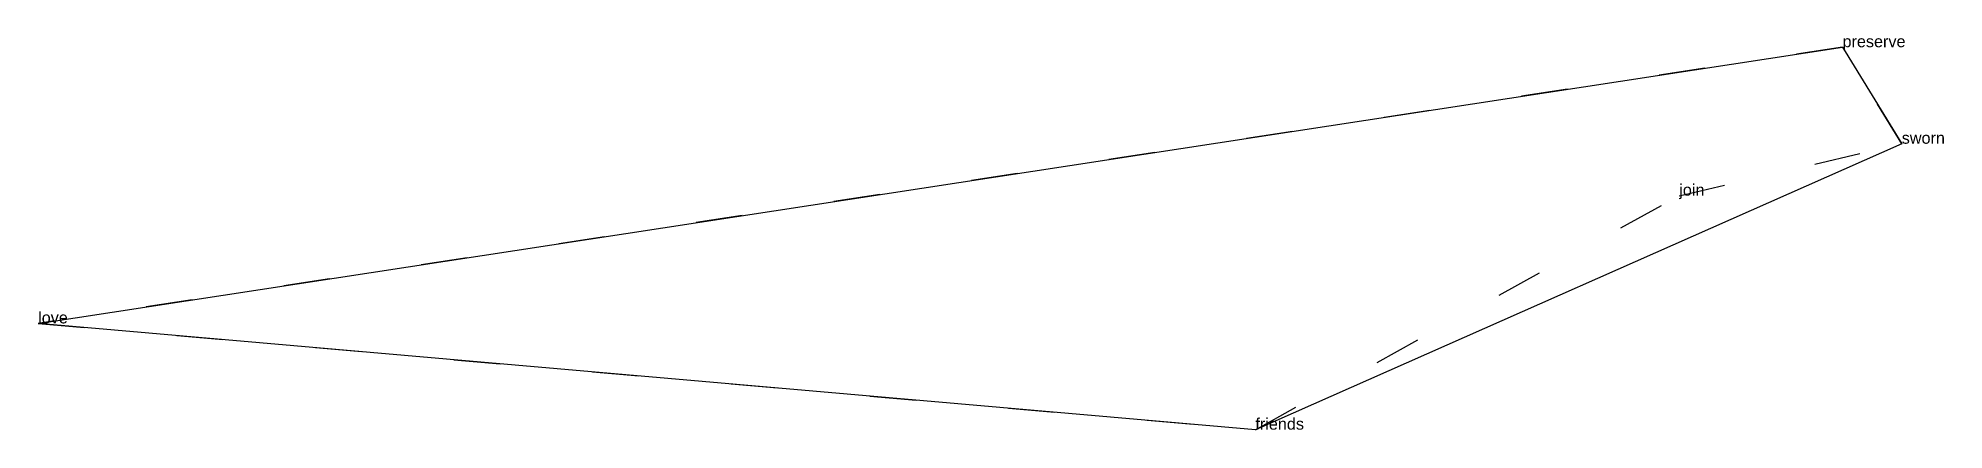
# Model space of a CAD drawing. Extents: x -3.89 to 0.22, y -0.35 to 0.5.
import ezdxf

# ---------------------------------------------------------------- set-up
doc = ezdxf.new("R2010")
doc.units = 0
doc.linetypes.add('DOT', pattern=[0.2, 0, -0.2])
doc.layers.add('TEXT', color=1, linetype='CONTINUOUS')
doc.styles.get("Standard").update_dxf_attribs({"font": 'arial.ttf'})

msp = doc.modelspace()

# ---------------------------------------------------------------- linework, layer by layer
at = {"layer": 'INTERNAL', "linetype": 'DOT'}
msp.add_polyline3d([(-1.2646, -0.3455, 0), (-0.3507, 0.1587, 0), (0.129, 0.2706, 0), (0.0013, 0.4786, 0), (-3.8891, -0.1165, 0), (-1.2646, -0.3455, 0)], close=True, dxfattribs=at)
at = {"layer": 'OUTLINE', "linetype": 'CONTINUOUS'}
msp.add_polyline3d([(-1.2646, -0.3455, 0), (-3.8891, -0.1165, 0), (0.0013, 0.4786, 0), (0.129, 0.2706, 0), (-1.2646, -0.3455, 0)], close=True, dxfattribs=at)

# ---------------------------------------------------------------- texts
at = {"layer": 'TEXT'}
for s, p in [('preserve', (0.0013, 0.4786)), ('sworn', (0.129, 0.2706)), ('join', (-0.3507, 0.1587)), ('love', (-3.8891, -0.1165)), ('friends', (-1.2646, -0.3455))]:
    msp.add_text(s, height=0.025, dxfattribs=at).set_placement(p)

doc.saveas('drawing.dxf')
